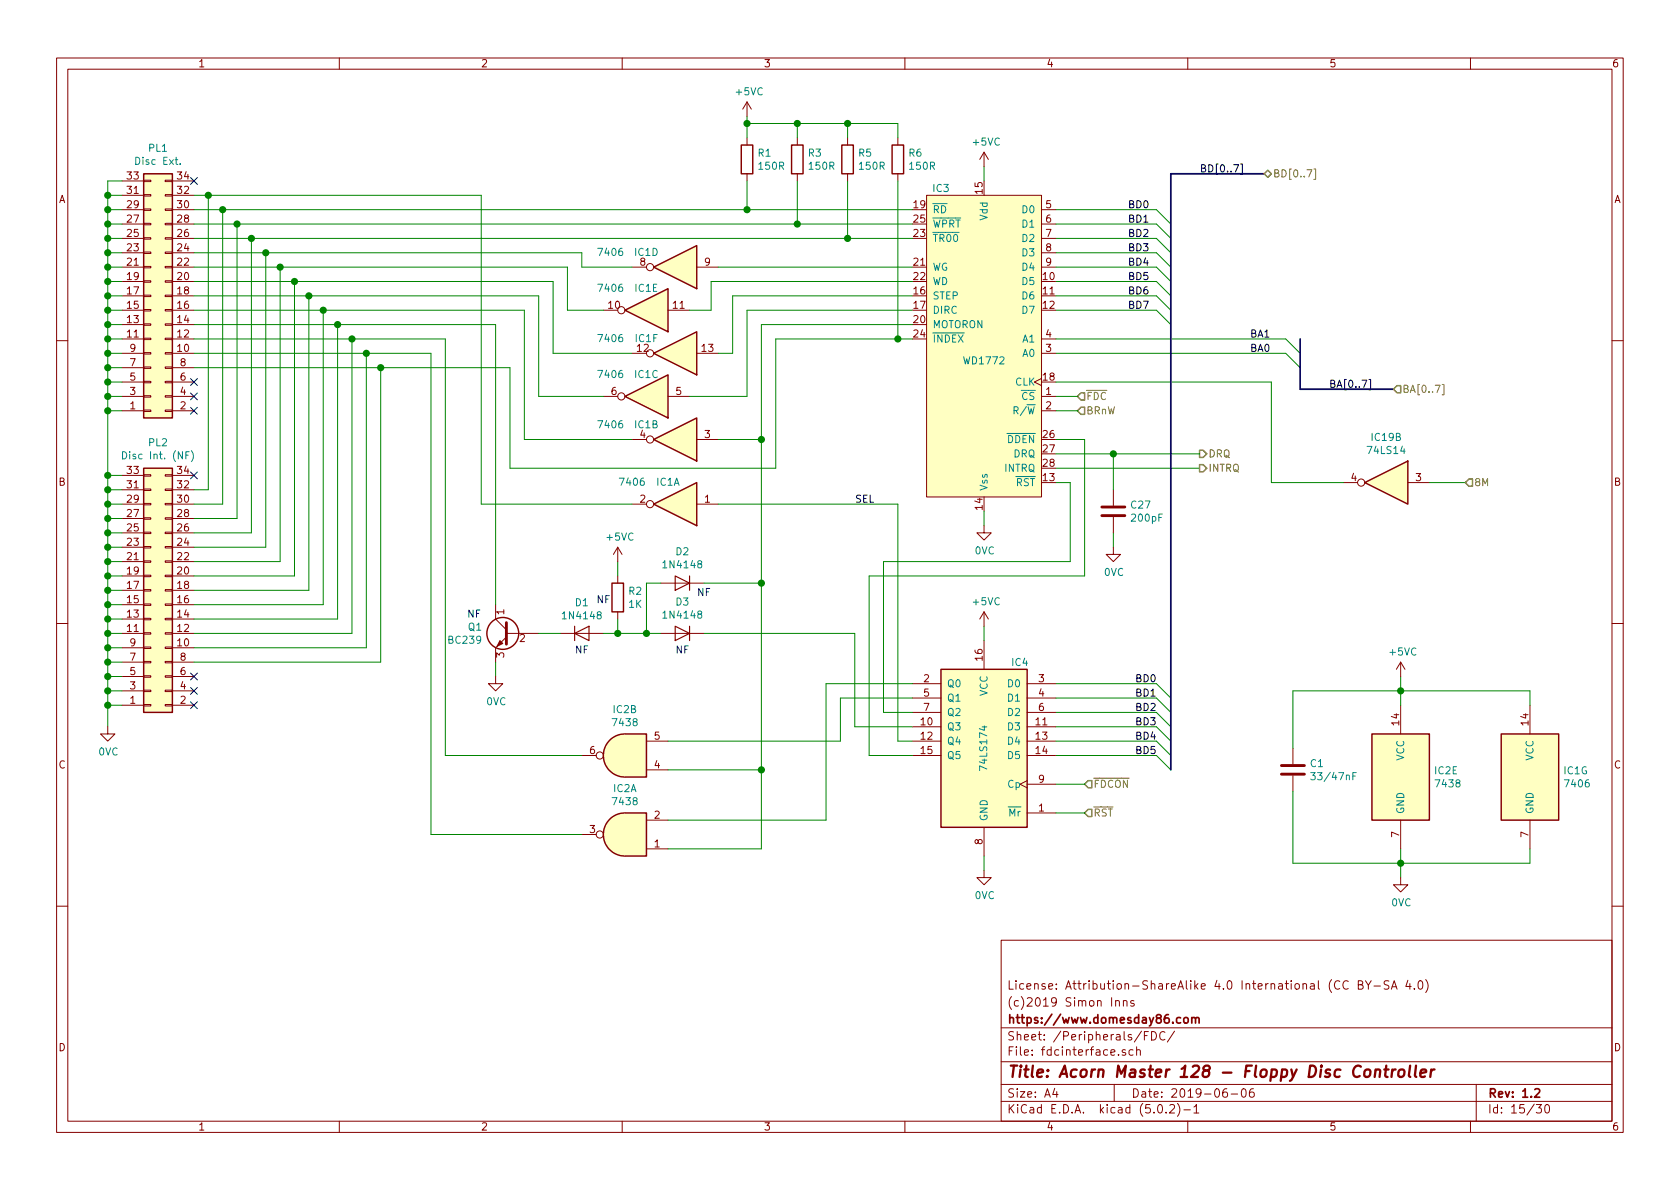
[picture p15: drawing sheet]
<svg xmlns="http://www.w3.org/2000/svg" width="297mm" height="210mm" viewBox="0 0 297 210" stroke-linecap="round" stroke-linejoin="round" font-family="sans-serif">
<defs><g id="words">
<text font-size="2.8" fill="#840000" x="178" y="190.5">Title: Acorn Master 128 - Floppy Disc Controller</text>
<g font-size="2.1" fill="#840000">
<text x="178" y="178">(c)2019 Simon Inns</text>
<text x="178" y="175">License: Attribution-ShareAlike 4.0 International (CC BY-SA 4.0)</text>
<text x="178" y="184">Sheet: /Peripherals/FDC/</text>
<text x="178" y="181">https://www.domesday86.com</text>
<text x="178" y="186.7">File: fdcinterface.sch</text>
<text x="178" y="196.9">KiCad E.D.A. kicad (5.0.2)-1</text>
<text x="178" y="194.1">Size: A4</text>
<text x="200" y="194.1">Date: 2019-06-06</text>
<text x="263" y="194.1">Rev: 1.2</text>
<text x="263" y="196.9">Id: 15/30</text>
</g>
<g font-size="1.8" fill="#840000">
<text x="35" y="11.9">1</text>
<text x="85" y="11.9">2</text>
<text x="135" y="11.9">3</text>
<text x="185" y="11.9">4</text>
<text x="235" y="11.9">5</text>
<text x="285" y="11.9">6</text>
<text x="10.4" y="35.9">A</text>
<text x="22.5" y="34.3">31</text>
<text x="22.5" y="31.7">33</text>
<text x="31.4" y="34.3">32</text>
<text x="31.4" y="31.7">34</text>
<text x="173.7" y="34.2" transform="rotate(-90 173.7 34.2)">15</text>
<text x="285.4" y="35.9">A</text>
<text x="22.5" y="41.9">25</text>
<text x="22.5" y="39.4">27</text>
<text x="22.5" y="36.8">29</text>
<text x="31.4" y="41.9">26</text>
<text x="31.4" y="39.4">28</text>
<text x="31.4" y="36.8">30</text>
<text x="161.6" y="36.8">19</text>
<text x="161.6" y="41.9">23</text>
<text x="161.6" y="39.4">25</text>
<text x="184.9" y="36.8">5</text>
<text x="184.9" y="39.4">6</text>
<text x="184.9" y="41.9">7</text>
<text x="22.5" y="47">21</text>
<text x="22.5" y="44.4">23</text>
<text x="31.4" y="47">22</text>
<text x="31.4" y="44.4">24</text>
<text x="113.2" y="47">8</text>
<text x="124.6" y="47">9</text>
<text x="161.6" y="47">21</text>
<text x="184.9" y="44.4">8</text>
<text x="184.9" y="47">9</text>
<text x="22.5" y="52.1">17</text>
<text x="22.5" y="49.5">19</text>
<text x="31.4" y="52.1">18</text>
<text x="31.4" y="49.5">20</text>
<text x="161.6" y="52.1">16</text>
<text x="161.6" y="49.5">22</text>
<text x="184.5" y="49.5">10</text>
<text x="184.5" y="52.1">11</text>
<text x="22.5" y="59.7">11</text>
<text x="22.5" y="57.1">13</text>
<text x="22.5" y="54.6">15</text>
<text x="31.4" y="59.7">12</text>
<text x="31.4" y="57.1">14</text>
<text x="31.4" y="54.6">16</text>
<text x="107.6" y="54.6">10</text>
<text x="119" y="54.6">11</text>
<text x="161.6" y="54.6">17</text>
<text x="161.6" y="57.1">20</text>
<text x="161.6" y="59.7">24</text>
<text x="184.5" y="54.6">12</text>
<text x="184.9" y="59.7">4</text>
<text x="23" y="64.8">7</text>
<text x="23" y="62.2">9</text>
<text x="31.4" y="62.2">10</text>
<text x="31.9" y="64.8">8</text>
<text x="124.1" y="62.2">13</text>
<text x="184.9" y="62.2">3</text>
<text x="23" y="69.8">3</text>
<text x="23" y="67.3">5</text>
<text x="31.9" y="69.8">4</text>
<text x="31.9" y="67.3">6</text>
<text x="108.1" y="69.8">6</text>
<text x="119.5" y="69.8">5</text>
<text x="184.5" y="67.3">18</text>
<text x="184.9" y="69.8">1</text>
<text x="23" y="72.4">1</text>
<text x="31.9" y="72.4">2</text>
<text x="113.2" y="77.5">4</text>
<text x="124.6" y="77.5">3</text>
<text x="184.5" y="77.5">26</text>
<text x="184.9" y="72.4">2</text>
<text x="22.5" y="83.8">33</text>
<text x="31.4" y="83.8">34</text>
<text x="184.5" y="80">27</text>
<text x="184.5" y="82.5">28</text>
<text x="10.4" y="85.9">B</text>
<text x="22.5" y="88.9">29</text>
<text x="22.5" y="86.4">31</text>
<text x="31.4" y="88.9">30</text>
<text x="31.4" y="86.4">32</text>
<text x="113.2" y="88.9">2</text>
<text x="124.6" y="88.9">1</text>
<text x="184.5" y="85.1">13</text>
<text x="238.9" y="85.1">4</text>
<text x="250.3" y="85.1">3</text>
<text x="285.4" y="85.9">B</text>
<text x="22.5" y="94">25</text>
<text x="22.5" y="91.4">27</text>
<text x="31.4" y="94">26</text>
<text x="31.4" y="91.4">28</text>
<text x="173.7" y="90.1" transform="rotate(-90 173.7 90.1)">14</text>
<text x="22.5" y="101.6">19</text>
<text x="22.5" y="99.1">21</text>
<text x="22.5" y="96.5">23</text>
<text x="31.4" y="101.6">20</text>
<text x="31.4" y="99.1">22</text>
<text x="31.4" y="96.5">24</text>
<text x="22.5" y="106.7">15</text>
<text x="22.5" y="104.1">17</text>
<text x="31.4" y="106.7">16</text>
<text x="31.4" y="104.1">18</text>
<text x="22.5" y="111.8">11</text>
<text x="22.5" y="109.2">13</text>
<text x="31.4" y="111.8">12</text>
<text x="31.4" y="109.2">14</text>
<text x="89.2" y="108.7" transform="rotate(-90 89.2 108.7)">1</text>
<text x="91.9" y="113.5">2</text>
<text x="23" y="119.4">5</text>
<text x="23" y="116.8">7</text>
<text x="23" y="114.3">9</text>
<text x="31.4" y="114.3">10</text>
<text x="31.9" y="119.4">6</text>
<text x="31.9" y="116.8">8</text>
<text x="89.2" y="116.3" transform="rotate(-90 89.2 116.3)">3</text>
<text x="173.7" y="116.8" transform="rotate(-90 173.7 116.8)">16</text>
<text x="23" y="124.5">1</text>
<text x="23" y="121.9">3</text>
<text x="31.9" y="124.5">2</text>
<text x="31.9" y="121.9">4</text>
<text x="163.3" y="120.6">2</text>
<text x="163.3" y="123.2">5</text>
<text x="163.3" y="125.7">7</text>
<text x="183.7" y="120.6">3</text>
<text x="183.7" y="123.2">4</text>
<text x="183.7" y="125.7">6</text>
<text x="115.7" y="130.8">5</text>
<text x="162.9" y="128.3">10</text>
<text x="162.9" y="130.8">12</text>
<text x="183.2" y="128.3">11</text>
<text x="183.2" y="130.8">13</text>
<text x="247.4" y="128.2" transform="rotate(-90 247.4 128.2)">14</text>
<text x="270.3" y="128.2" transform="rotate(-90 270.3 128.2)">14</text>
<text x="10.4" y="135.9">C</text>
<text x="104.3" y="133.3">6</text>
<text x="115.7" y="135.9">4</text>
<text x="162.9" y="133.3">15</text>
<text x="183.2" y="133.3">14</text>
<text x="285.4" y="135.9">C</text>
<text x="183.7" y="143.5">1</text>
<text x="183.7" y="138.4">9</text>
<text x="104.3" y="147.3">3</text>
<text x="115.7" y="149.9">1</text>
<text x="115.7" y="144.8">2</text>
<text x="173.7" y="149.3" transform="rotate(-90 173.7 149.3)">8</text>
<text x="247.4" y="148.1" transform="rotate(-90 247.4 148.1)">7</text>
<text x="270.3" y="148.1" transform="rotate(-90 270.3 148.1)">7</text>
<text x="10.4" y="185.9">D</text>
<text x="285.4" y="185.9">D</text>
<text x="35" y="199.9">1</text>
<text x="85" y="199.9">2</text>
<text x="135" y="199.9">3</text>
<text x="185" y="199.9">4</text>
<text x="235" y="199.9">5</text>
<text x="285" y="199.9">6</text>
</g>
<g font-size="1.8" fill="#008484">
<text x="130.2" y="16.9">+5VC</text>
<text x="24.2" y="29.2">Disc Ext.</text>
<text x="26.3" y="26.8">PL1</text>
<text x="134.1" y="27.7">R1</text>
<text x="143" y="27.7">R3</text>
<text x="151.8" y="27.7">R5</text>
<text x="160.7" y="27.7">R6</text>
<text x="172.1" y="25.7">+5VC</text>
<text x="134.3" y="30">150R</text>
<text x="143.2" y="30">150R</text>
<text x="152" y="30">150R</text>
<text x="160.9" y="30">150R</text>
<text x="165" y="34">IC3</text>
<text x="164.8" y="37.7">RD</text>
<text x="164.8" y="40.3">WPRT</text>
<text x="174.6" y="38.9" transform="rotate(-90 174.6 38.9)">Vdd</text>
<text x="180.9" y="37.7">D0</text>
<text x="180.9" y="40.3">D1</text>
<text x="106" y="45.3">7406</text>
<text x="112.3" y="45.3">IC1D</text>
<text x="164.8" y="47.9">WG</text>
<text x="164.8" y="42.8">TR00</text>
<text x="180.9" y="42.8">D2</text>
<text x="180.9" y="45.3">D3</text>
<text x="180.9" y="47.9">D4</text>
<text x="106" y="51.6">7406</text>
<text x="112.3" y="51.6">IC1E</text>
<text x="164.8" y="53">STEP</text>
<text x="164.8" y="50.4">WD</text>
<text x="180.9" y="50.4">D5</text>
<text x="180.9" y="53">D6</text>
<text x="164.8" y="55.5">DIRC</text>
<text x="164.8" y="58">MOTORON</text>
<text x="180.9" y="55.5">D7</text>
<text x="106" y="60.5">7406</text>
<text x="112.4" y="60.5">IC1F</text>
<text x="112.7" y="62.2">12</text>
<text x="164.8" y="60.6">INDEX</text>
<text x="170.6" y="64.4">WD1772</text>
<text x="180.9" y="63.1">A0</text>
<text x="180.9" y="60.6">A1</text>
<text x="106" y="66.8">7406</text>
<text x="112.3" y="66.8">IC1C</text>
<text x="179.5" y="68.2">CLK</text>
<text x="180.7" y="70.7">CS</text>
<text x="106" y="75.7">7406</text>
<text x="112.3" y="75.7">IC1B</text>
<text x="179.7" y="73.3">R/W</text>
<text x="242.6" y="78">IC19B</text>
<text x="22.5" y="81.2">Disc Int. (NF)</text>
<text x="26.3" y="78.9">PL2</text>
<text x="177.6" y="83.4">INTRQ</text>
<text x="178.1" y="78.4">DDEN</text>
<text x="179.2" y="80.9">DRQ</text>
<text x="242" y="80.3">74LS14</text>
<text x="109.8" y="85.9">7406</text>
<text x="116.1" y="85.9">IC1A</text>
<text x="174.6" y="86.9" transform="rotate(-90 174.6 86.9)">Vss</text>
<text x="179.6" y="86">RST</text>
<text x="200.1" y="89.9">C27</text>
<text x="107.4" y="95.6">+5VC</text>
<text x="200.2" y="92.2">200pF</text>
<text x="117.6" y="100.5">1N4148</text>
<text x="119.5" y="98.2">D2</text>
<text x="172.4" y="98">0VC</text>
<text x="195.3" y="101.8">0VC</text>
<text x="101.8" y="107.2">D1</text>
<text x="111.2" y="105.2">R2</text>
<text x="111.2" y="107.5">1K</text>
<text x="119.5" y="107.1">D3</text>
<text x="172.1" y="107">+5VC</text>
<text x="79.4" y="113.8">BC239</text>
<text x="82.8" y="111.5">Q1</text>
<text x="99.8" y="109.5">1N4148</text>
<text x="117.6" y="109.4">1N4148</text>
<text x="178.9" y="117.8">IC4</text>
<text x="245.8" y="115.9">+5VC</text>
<text x="86.1" y="124.7">0VC</text>
<text x="167.4" y="121.5">Q0</text>
<text x="167.4" y="124.1">Q1</text>
<text x="174.6" y="123.1" transform="rotate(-90 174.6 123.1)">VCC</text>
<text x="178.3" y="121.5">D0</text>
<text x="178.3" y="124.1">D1</text>
<text x="108.5" y="126.1">IC2B</text>
<text x="108.5" y="128.4">7438</text>
<text x="167.4" y="129.2">Q3</text>
<text x="167.4" y="131.7">Q4</text>
<text x="167.4" y="126.6">Q2</text>
<text x="178.3" y="129.2">D3</text>
<text x="178.3" y="131.7">D4</text>
<text x="178.3" y="126.6">D2</text>
<text x="17.5" y="133.6">0VC</text>
<text x="167.4" y="134.2">Q5</text>
<text x="174.5" y="135.9" transform="rotate(-90 174.5 135.9)">74LS174</text>
<text x="178.3" y="134.2">D5</text>
<text x="231.7" y="135.7">C1</text>
<text x="232.5" y="138">33/47nF</text>
<text x="248.3" y="134.5" transform="rotate(-90 248.3 134.5)">VCC</text>
<text x="253.7" y="136.9">IC2E</text>
<text x="271.1" y="134.5" transform="rotate(-90 271.1 134.5)">VCC</text>
<text x="276.5" y="136.9">IC1G</text>
<text x="108.5" y="140.1">IC2A</text>
<text x="108.5" y="142.4">7438</text>
<text x="178.2" y="139.3">Cp</text>
<text x="254" y="139.2">7438</text>
<text x="276.9" y="139.2">7406</text>
<text x="174.6" y="145.3" transform="rotate(-90 174.6 145.3)">GND</text>
<text x="178.4" y="144.4">Mr</text>
<text x="248.3" y="144" transform="rotate(-90 248.3 144)">GND</text>
<text x="271.1" y="144" transform="rotate(-90 271.1 144)">GND</text>
<text x="172.4" y="159">0VC</text>
<text x="246.1" y="160.3">0VC</text>
</g>
<g font-size="1.8">
<text x="212.1" y="30.5">BD[0..7]</text>
<text x="199.4" y="36.8">BD0</text>
<text x="199.4" y="39.4">BD1</text>
<text x="199.4" y="41.9">BD2</text>
<text x="199.4" y="44.4">BD3</text>
<text x="199.4" y="47">BD4</text>
<text x="199.4" y="49.5">BD5</text>
<text x="199.4" y="52.1">BD6</text>
<text x="199.4" y="54.6">BD7</text>
<text x="221" y="59.7">BA1</text>
<text x="221" y="62.2">BA0</text>
<text x="234.9" y="68.6">BA[0..7]</text>
<text x="151.1" y="88.9">SEL</text>
<text x="200.7" y="125.7">BD2</text>
<text x="200.7" y="123.2">BD1</text>
<text x="200.7" y="120.6">BD0</text>
<text x="200.7" y="130.8">BD4</text>
<text x="200.7" y="128.3">BD3</text>
<text x="200.7" y="133.3">BD5</text>
</g>
<g font-size="1.8" fill="#848400">
<text x="225" y="31.4">BD[0..7]</text>
<text x="192" y="70.7">FDC</text>
<text x="247.9" y="69.5">BA[0..7]</text>
<text x="192" y="73.3">BRnW</text>
<text x="213.6" y="80.9">DRQ</text>
<text x="213.6" y="83.4">INTRQ</text>
<text x="260.6" y="86">8M</text>
<text x="193.3" y="139.3">FDCON</text>
<text x="193.3" y="144.4">RST</text>
</g>
<g font-size="1.8" fill="#0000c2">
<text x="105.4" y="106.7">NF</text>
<text x="123.2" y="105.4">NF</text>
<text x="82.5" y="109.2">NF</text>
<text x="101.6" y="115.6">NF</text>
<text x="119.4" y="115.6">NF</text>
</g>
</g></defs>
<g fill="none" stroke="#840000" stroke-width=".18">
<path d="M10 10.3h277v189.9h-277zM12 12.2h273v186.1h-273zM60 10.3v1.9M110 10.3v1.9M132.1 18v2.6M132.1 18l-.8 1.3M132.1 18l.7 1.3M160 10.3v1.9M210 10.3v1.9M260 10.3v1.9M21.6 37.1h3.8M21.6 39.6h3.8"/>
<path d="M21.6 34.5h3.8M21.6 32h3.8M25.4 31.9h1.3v.2h-1.3zM25.4 34.4h1.3v.3h-1.3zM25.4 37h1.3v.2h-1.3zM25.4 39.5h1.3v.2h-1.3zM29.2 31.9h1.3v.2h-1.3zM29.2 34.4h1.3v.3h-1.3zM29.2 37h1.3v.2h-1.3zM29.2 39.5h1.3v.2h-1.3zM30.5 37.1h3.8M30.5 39.6h3.8"/>
<path d="M30.5 34.5h3.8M30.5 32h3.8M132.1 24.4v1.2M132.1 30.7v1.3M141 24.4v1.2M141 30.7v1.3M149.9 24.4v1.2M149.9 30.7v1.3M158.7 24.4v1.2M158.7 30.7v1.3M163.8 34.5h20.3v53.4h-20.3zM174 26.9v2.6"/>
<path d="M174 26.9l-.8 1.3M174 26.9l.8 1.3M184.1 37.1h2.6M184.1 39.6h2.6M21.6 59.9h3.8M21.6 42.2h3.8M21.6 44.7h3.8M21.6 47.2h3.8M21.6 54.9h3.8M21.6 57.4h3.8M21.6 52.3h3.8M21.6 49.8h3.8"/>
<path d="M25.4 42h1.3v.3h-1.3zM25.4 44.6h1.3v.2h-1.3zM25.4 47.1h1.3v.3h-1.3zM25.4 49.7h1.3v.2h-1.3zM25.4 52.2h1.3v.2h-1.3zM25.4 54.7h1.3v.3h-1.3zM25.4 57.3h1.3v.2h-1.3zM25.4 59.8h1.3v.3h-1.3zM29.2 42h1.3v.3h-1.3zM29.2 44.6h1.3v.2h-1.3zM29.2 47.1h1.3v.3h-1.3zM29.2 49.7h1.3v.2h-1.3z"/>
<path d="M29.2 52.2h1.3v.2h-1.3zM29.2 54.7h1.3v.3h-1.3zM29.2 57.3h1.3v.2h-1.3zM29.2 59.8h1.3v.3h-1.3zM30.5 59.9h3.8M30.5 42.2h3.8M30.5 44.7h3.8M30.5 47.2h3.8M30.5 54.9h3.8M30.5 57.4h3.8M30.5 52.3h3.8M30.5 49.8h3.8"/>
<path d="M106.7 54.9h2.5M111.8 47.2h2.5M118.1 54.9h3.8M123.2 47.2h3.8M184.1 59.9h2.6M184.1 42.2h2.6M184.1 44.7h2.6M184.1 47.2h2.6M10 60.2h2M21.6 70.1h3.8M21.6 72.6h3.8M21.6 62.5h3.8"/>
<path d="M21.6 67.6h3.8M21.6 65h3.8M25.4 62.4h1.3v.2h-1.3zM25.4 64.9h1.3v.2h-1.3zM25.4 67.4h1.3v.3h-1.3zM25.4 70h1.3v.2h-1.3zM25.4 72.5h1.3v.3h-1.3zM29.2 62.4h1.3v.2h-1.3zM29.2 64.9h1.3v.2h-1.3zM29.2 67.4h1.3v.3h-1.3zM29.2 70h1.3v.2h-1.3zM29.2 72.5h1.3v.3h-1.3z"/>
<path d="M30.5 70.1h3.8M30.5 72.6h3.8M30.5 62.5h3.8M30.5 67.6h3.8M30.5 65h3.8M106.7 70.1h2.5M111.8 62.5h2.5M111.8 77.7h2.5M118.1 70.1h3.8M123.2 62.5h3.8M123.2 77.7h3.8M184.1 66.9l-1.2 .7 1.2 .6"/>
<path d="M184.1 70.1h2.6M184.1 72.6h2.6M184.1 62.5h2.6M285 60.2h2M21.6 89.1h3.8M21.6 99.3h3.8M21.6 96.8h3.8M21.6 94.2h3.8M21.6 91.7h3.8M21.6 86.6h3.8M21.6 84.1h3.8M25.4 83.9h1.3v.3h-1.3z"/>
<path d="M25.4 86.5h1.3v.2h-1.3zM25.4 89h1.3v.3h-1.3zM25.4 91.6h1.3v.2h-1.3zM25.4 94.1h1.3v.3h-1.3zM25.4 96.6h1.3v.3h-1.3zM25.4 99.2h1.3v.2h-1.3zM29.2 83.9h1.3v.3h-1.3zM29.2 86.5h1.3v.2h-1.3zM29.2 89h1.3v.3h-1.3zM29.2 91.6h1.3v.2h-1.3zM29.2 94.1h1.3v.3h-1.3zM29.2 96.6h1.3v.3h-1.3z"/>
<path d="M29.2 99.2h1.3v.2h-1.3zM30.5 89.1h3.8M30.5 99.3h3.8M30.5 96.8h3.8M30.5 94.2h3.8M30.5 91.7h3.8M30.5 86.6h3.8M30.5 84.1h3.8M109.2 96.8v2.5M109.2 96.8l-.7 1.2M109.2 96.8l.8 1.2M111.8 89.1h2.5"/>
<path d="M123.2 89.1h3.8M174 93v1.2h1.3l-1.3 1.3-1.3-1.3h1.3M196.8 96.8v1.2h1.3l-1.3 1.3-1.2-1.3h1.2M196.8 86.6v2.8M196.8 91.4v2.8M237.5 85.3h2.5M248.9 85.3h3.8M10 110.3h2M21.6 114.5h3.8M21.6 112h3.8M21.6 109.5h3.8M21.6 106.9h3.8"/>
<path d="M21.6 104.4h3.8M21.6 101.8h3.8M21.6 119.6h3.8M21.6 117.1h3.8M25.4 101.7h1.3v.3h-1.3zM25.4 104.3h1.3v.2h-1.3zM25.4 106.8h1.3v.3h-1.3zM25.4 109.3h1.3v.3h-1.3zM25.4 111.9h1.3v.2h-1.3zM25.4 114.4h1.3v.3h-1.3zM25.4 117h1.3v.2h-1.3zM25.4 119.5h1.3v.3h-1.3z"/>
<path d="M29.2 101.7h1.3v.3h-1.3zM29.2 104.3h1.3v.2h-1.3zM29.2 106.8h1.3v.3h-1.3zM29.2 109.3h1.3v.3h-1.3zM29.2 111.9h1.3v.2h-1.3zM29.2 114.4h1.3v.3h-1.3zM29.2 117h1.3v.2h-1.3zM29.2 119.5h1.3v.3h-1.3zM30.5 114.5h3.8M30.5 112h3.8M30.5 109.5h3.8M30.5 106.9h3.8"/>
<path d="M30.5 104.4h3.8M30.5 101.8h3.8M30.5 119.6h3.8M30.5 117.1h3.8M87.6 119.6v1.3h1.3l-1.3 1.3-1.2-1.3h1.2M87.6 106.9v2.6l1.9 1.9M89.5 112.6l-1.9 1.9v2.6M89.5 112h5.7M99.1 112h7.6M109.2 101.8v1.3M109.2 108.2v1.3M116.8 112h7.7"/>
<path d="M116.8 103.1h7.7M174 108.2v2.5M174 113.3v5.1M174 108.2l-.8 1.3M174 108.2l.8 1.3M247.6 117.1v2.5M247.6 117.1l-.7 1.3M247.6 117.1l.8 1.3M285 110.3h2M19 128.5v1.3h1.3l-1.3 1.3-1.2-1.3h1.2M21.6 124.7h3.8M21.6 122.2h3.8"/>
<path d="M25.4 122h1.3v.3h-1.3zM25.4 124.6h1.3v.2h-1.3zM29.2 122h1.3v.3h-1.3zM29.2 124.6h1.3v.2h-1.3zM30.5 124.7h3.8M30.5 122.2h3.8M102.9 133.6h2.5M114.3 131.1h3.8M114.3 136.1h3.8M161.3 128.5h5.1M161.3 131.1h5.1M161.3 133.6h5.1"/>
<path d="M161.3 120.9h5.1M161.3 123.4h5.1M161.3 126h5.1M181.6 138l-1.3 .7 1.3 .6M181.6 128.5h5.1M181.6 131.1h5.1M181.6 133.6h5.1M181.6 120.9h5.1M181.6 123.4h5.1M181.6 126h5.1M181.6 138.7h5.1M228.6 132.3v2.8"/>
<path d="M228.6 137.2v2.7M247.6 124.7v5.1M270.5 124.7v5.1M102.9 147.6h2.5M114.3 150.1h3.8M114.3 145h3.8M174 153.9v1.3h1.3l-1.3 1.3-1.3-1.3h1.3M174 146.3v5.1M181.6 143.8h5.1M247.6 155.2v1.3h1.3l-1.3 1.2-1.2-1.2h1.2M247.6 145v5.1M270.5 145v5.1"/>
<path d="M10 160.2h2M177 166.3h108v32h-108zM197.3 177.1v-.1a.37 .37 0 0 1 .6 .1v.8M197.3 176.9v1M198.6 177.1l.2-.2 .4 .1 .1 .9M198.6 176.9v1M200.5 177a.37 .37 0 0 0-.6 .1l.1 .3 .5 .1 .1 .1-.3 .3-.4-.1M238.4 173.6a.7 .7 0 0 0-.9 .2 .7 .7 0 0 0 .1 .9 .55 .55 0 0 0 .8 .1M240.2 174.1l.7-.1v-.3l-.1-.2-.6-.1v1.5h.5l.3-.3a.41 .41 0 0 0-.4-.5M241.4 173.4l.5 .8 .5-.8M241.9 174.2v.7M242.9 174.4h1.2"/>
<path d="M245.6 173.5l-.6-.1-.3 .3 .1 .3 .7 .4v.4l-.2 .1-.6-.1M246 174.9l.5-1.5 .5 1.5M246.2 174.5h.7M248.9 173.3l-.3 1.1h.9M249.3 173.9v1M250.1 174.8v.1M250.9 173.6l.3-.2a.94 .94 0 0 1 0 1.5l-.4-.3-.1-.6zM252.1 173.2a1.71 1.71 0 0 1 0 2.3M285 160.2h2M60 198.3v1.9M110 198.3v1.9M160 198.3v1.9"/>
<path d="M177 194.8h108M177 191.8h108M177 187.8h108M177 181.8h108M186.5 192.5l-.4 1h1M186.8 193v1M197 191.8v3M197.8 186.5v.1M199 185.7a.37 .37 0 0 0-.6 .1l.1 .2 .5 .2 .1 .1-.3 .3-.4-.1M200.3 185.7l-.4-.1-.3 .3 .1 .6 .2 .1 .4-.1M201 185.7a.37 .37 0 0 1 .6 .1v.8M201 185.1v1.5"/>
<path d="M202.3 183.1h.5M203 182.4h-.7v1.5M203.6 182.4a.76 .76 0 0 1 .9 .8 .76 .76 0 0 1-.9 .7zM204.8 195.5l.4-.2a.94 .94 0 0 1 0 1.5 .79 .79 0 0 1-.4-1.3zM206 182.6a.59 .59 0 0 0-.8 0 .59 .59 0 0 0-.1 .7 .56 .56 0 0 0 .2 .5 .56 .56 0 0 0 .7 0M206.2 196.7v.1M206.8 195.5l.2-.2h.4l.2 .2 .1 .3-.1 .2-.8 .8h.9M207.7 182.3l-1.3 2M208.2 195.1a1.71 1.71 0 0 1 0 2.3M209.3 196.3h1.2M210 198.3v1.9M211.1 195.8l.4-.5v1.5"/>
<path d="M211.1 196.8h.9M216.9 192.5a.62 .62 0 0 0-.7 .7l.1 .7 .2 .1 .5-.1v-.5l-.1-.2-.4-.1-.3 .3M217.7 193.5h1.1M219.6 192.7l.4-.2a.94 .94 0 0 1 0 1.5 .82 .82 0 0 1-.4-1.3zM221.6 192.5a.59 .59 0 0 0-.7 .7l.1 .7 .2 .1 .5-.1 .1-.5-.2-.2-.4-.1-.3 .3M260 198.3v1.9M261 191.8v6.5M271.6 195.3h.9l-.4 .6 .4 .1v.7l-.2 .1-.7-.1M273.3 195.4l.3-.1a.94 .94 0 0 1 0 1.5h-.1a1 1 0 0 1-.2-1.4z"/>
<circle cx="109.9" cy="54.9" r=".63"/>
<circle cx="114.9" cy="47.2" r=".63"/>
<circle cx="109.9" cy="70.1" r=".63"/>
<circle cx="114.9" cy="62.5" r=".63"/>
<circle cx="114.9" cy="77.7" r=".63"/>
<circle cx="114.9" cy="89.1" r=".63"/>
<circle cx="240.7" cy="85.3" r=".63"/>
<circle cx="106" cy="133.6" r=".63"/>
<circle cx="106" cy="147.6" r=".63"/>
</g>
<path d="M210.7 179.9v1M208.7 180l-.4-.1-.3 .3 .1 .6 .2 .1 .4-.1M209.4 180.1l.2-.2 .4 .2 .1 .5-.1 .2-.4 .1-.2-.1zM210.7 180.1l.1-.1a.37 .37 0 0 1 .6 .1v.8M211.4 180.1l.2-.2 .3 .1 .1 .9M271.4 192.7l.2-.2h.4l.2 .5-.9 1h.9" fill="none" stroke="#840000" stroke-width=".3"/>
<path d="M243.2 189.3a.5 .5 0 0 1 .8 .1l-.1 1M243.2 189.1l-.1 1.3M244.8 189.1h.7M245.1 188.4l-.2 1.8 .1 .1 .3 .1M246.2 189.1l-.2 1.3M246.8 189.1a.55 .55 0 0 0-.7 .4M247.5 189.2a.53 .53 0 0 1 .8 .3v.6a.54 .54 0 0 1-.6 .4 .54 .54 0 0 1-.5-.4l.1-.6zM249.3 188.4l-.2 1.8 .3 .2M250.4 188.4l-.2 1.8 .2 .2M251.2 189.8l.9-.2v-.4h-.8l-.2 1 .3 .2 .5-.1M253.1 189.1l-.2 1.3M253.6 189.1a.55 .55 0 0 0-.6 .4" fill="none" stroke="#840000" stroke-width=".41"/>
<g fill="#ffffc2" stroke="#ffffc2" stroke-width=".18">
<path d="M163.8 34.5h20.3v53.4h-20.3z"/>
<path d="M166.4 118.4h15.2v27.9h-15.2z"/>
<path d="M115.6 89.1l7.6-3.8v7.7z"/>
<path d="M115.6 77.7l7.6-3.8v7.6z"/>
<path d="M110.5 70.1l7.6-3.8v7.6z"/>
<path d="M115.6 47.2l7.6-3.8v7.6z"/>
<path d="M110.5 54.9l7.6-3.9v7.7z"/>
<path d="M115.6 62.5l7.6-3.8v7.6z"/>
<path d="M265.4 129.8h10.2v15.2h-10.2z"/>
<path d="M107.8 130.9a3.7 3.7 0 0 1 2.7-1.1v7.6a3.8 3.8 0 0 1-3.5-2.3 3.8 3.8 0 0 1 .8-4.2z"/>
<path d="M110.5 129.8h3.8v7.6h-3.8z"/>
<path d="M107.8 144.9a3.7 3.7 0 0 1 2.7-1.1v7.6a3.8 3.8 0 0 1-3.5-2.4 3.8 3.8 0 0 1 .8-4.1z"/>
<path d="M110.5 143.8h3.8v7.6h-3.8z"/>
<path d="M242.6 129.8h10.1v15.2h-10.1z"/>
<path d="M25.4 30.7h5.1v43.2h-5.1z"/>
<path d="M25.4 82.8h5.1v43.2h-5.1z"/>
<path d="M241.3 85.3l7.6-3.8v7.6z"/>
</g>
<g fill="none" stroke="#840000" stroke-width=".25">
<path d="M25.4 30.7h5.1v43.2h-5.1zM131.1 25.6h2v5.1h-2zM140 25.6h2v5.1h-2zM148.8 25.6h2.1v5.1h-2.1zM157.7 25.6h2.1v5.1h-2.1zM110.5 54.9l7.6-3.9v7.7zM115.6 47.2l7.6-3.8v7.6zM110.5 70.1l7.6-3.8v7.6zM115.6 77.7l7.6-3.8v7.6zM115.6 62.5l7.6-3.8v7.6zM25.4 82.8h5.1v43.2h-5.1zM115.6 89.1l7.6-3.8v7.7z"/>
<path d="M241.3 85.3l7.6-3.8v7.6zM108.2 103.1h2v5.1h-2zM166.4 118.4h15.2v27.9h-15.2zM107.8 130.9a3.7 3.7 0 0 1 2.7-1.1h3.8v7.6h-3.8a3.8 3.8 0 0 1-3.5-2.3 3.8 3.8 0 0 1 .8-4.2zM242.6 129.8h10.1v15.2h-10.1zM265.4 129.8h10.2v15.2h-10.2zM107.8 144.9a3.7 3.7 0 0 1 2.7-1.1h3.8v7.6h-3.8a3.8 3.8 0 0 1-3.5-2.4 3.8 3.8 0 0 1 .8-4.1z"/>
<circle cx="88.9" cy="112" r="2.82"/>
</g>
<g fill="none" stroke="#008400" stroke-width=".18">
<path d="M19 37.1h2.6M19 39.6h2.6M19 34.5h2.6M21.6 32h-2.6v96.5M34.3 37.1h127M34.3 39.6h127M34.3 34.5h50.8v54.6h26.7M36.8 34.5v52.1h-2.5M39.4 37.1v52h-5.1M41.9 39.6v52.1h-7.6M132.1 20.6v3.8M132.1 32v5.1"/>
<path d="M132.1 21.8h26.6v2.6M141 21.8v2.6M141 32v7.6M149.9 21.8v2.6M149.9 32v10.2M158.7 32v27.9M174 29.5v2.5M186.7 37.1h17.8l2.5 2.5M186.7 39.6h17.8l2.5 2.6M19 42.2h2.6M19 59.9h2.6M19 47.2h2.6"/>
<path d="M19 49.8h2.6M19 54.9h2.6M19 52.3h2.6M19 57.4h2.6M19 44.7h2.6M34.3 42.2h127M34.3 59.9h44.4v73.7h24.2M34.3 47.2h66v7.7h6.4M34.3 44.7h68.6v2.5h8.9M34.3 49.8h63.5v12.7h14M34.3 54.9h58.4v22.8h19.1M34.3 52.3h60.9v17.8h11.5"/>
<path d="M34.3 57.4h53.3v49.5M44.4 42.2v52h-10.1M47 44.7v52.1h-12.7M49.5 47.2v52.1h-15.2M52.1 49.8v52h-17.8M54.6 52.3v52.1h-20.3M57.1 54.9v52h-22.8M59.7 57.4v52.1h-25.4M62.2 59.9v52.1h-27.9M127 47.2h34.3M161.3 54.9h-29.2v15.2h-10.2M161.3 59.9h-24.1v22.9h-47v-17.8h-55.9"/>
<path d="M161.3 49.8h-35.6v5.1h-3.8M161.3 52.3h-31.8v10.2h-2.5M161.3 57.4h-26.7v92.7h-16.5M186.7 42.2h17.8l2.5 2.5M186.7 59.9h40.6l2.6 2.6M186.7 47.2h17.8l2.5 2.6M186.7 49.8h17.8l2.5 2.5M186.7 54.9h17.8l2.5 2.5M186.7 52.3h17.8l2.5 2.6M186.7 44.7h17.8l2.5 2.5M19 62.5h2.6M19 70.1h2.6"/>
<path d="M19 65h2.6M19 67.6h2.6M19 72.6h2.6M34.3 62.5h41.9v85.1h26.7M64.8 62.5v52h-30.5M67.3 65v52.1h-33M127 77.7h7.6M186.7 62.5h40.6l2.6 2.5M186.7 70.1h3.8M186.7 77.7h5.1v24.1h-38.1v31.8h7.6M186.7 67.6h38.1v17.7h12.7M186.7 72.6h3.8"/>
<path d="M19 84.1h2.6M19 86.6h2.6M19 89.1h2.6M19 91.7h2.6M19 94.2h2.6M19 96.8h2.6M19 99.3h2.6M109.2 99.3v2.5M127 89.1h31.7v42h2.6M174 90.4v2.6M186.7 85.3h2.5v14h-33v26.7h5.1M186.7 82.8h25.4"/>
<path d="M186.7 80.3h25.4M196.8 80.3v6.3M196.8 94.2v2.6M252.7 85.3h6.4M19 101.8h2.6M19 104.4h2.6M19 106.9h2.6M19 109.5h2.6M19 112h2.6M19 114.5h2.6M19 117.1h2.6M19 119.6h2.6"/>
<path d="M87.6 117.1v2.5M95.2 112h3.9M106.7 112h10.1M109.2 109.5v2.5M116.8 103.1h-2.5v8.9M124.5 112h26.6v16.5h10.2M124.5 103.1h10.1M174 110.7v2.6M247.6 119.6v5.1M19 122.2h2.6M19 124.7h2.6M118.1 136.1h16.5"/>
<path d="M161.3 123.4h-12.7v7.7h-30.5M161.3 120.9h-15.3v24.1h-27.9M186.7 131.1h17.8l2.5 2.5M186.7 126h17.8l2.5 2.5M186.7 133.6h17.8l2.5 2.5M186.7 138.7h5.1M186.7 128.5h17.8l2.5 2.6M186.7 123.4h17.8l2.5 2.6M186.7 120.9h17.8l2.5 2.5M228.6 139.9v12.7h41.9v-2.5M270.5 124.7v-2.5h-41.9v10.1M174 151.4v2.5"/>
<path d="M186.7 143.8h5.1M247.6 150.1v5.1"/>
</g>
<g fill="#008400" stroke="#008400" stroke-width=".25">
<circle cx="132.1" cy="21.8" r=".51"/>
<circle cx="141" cy="21.8" r=".51"/>
<circle cx="149.9" cy="21.8" r=".51"/>
<circle cx="19" cy="34.5" r=".51"/>
<circle cx="19" cy="37.1" r=".51"/>
<circle cx="19" cy="39.6" r=".51"/>
<circle cx="19" cy="42.2" r=".51"/>
<circle cx="19" cy="44.7" r=".51"/>
<circle cx="19" cy="47.2" r=".51"/>
<circle cx="19" cy="49.8" r=".51"/>
<circle cx="19" cy="52.3" r=".51"/>
<circle cx="19" cy="54.9" r=".51"/>
<circle cx="19" cy="57.4" r=".51"/>
<circle cx="19" cy="59.9" r=".51"/>
<circle cx="19" cy="62.5" r=".51"/>
<circle cx="19" cy="65" r=".51"/>
<circle cx="19" cy="67.6" r=".51"/>
<circle cx="19" cy="70.1" r=".51"/>
<circle cx="19" cy="72.6" r=".51"/>
<circle cx="19" cy="84.1" r=".51"/>
<circle cx="19" cy="86.6" r=".51"/>
<circle cx="19" cy="89.1" r=".51"/>
<circle cx="19" cy="91.7" r=".51"/>
<circle cx="19" cy="94.2" r=".51"/>
<circle cx="19" cy="96.8" r=".51"/>
<circle cx="19" cy="99.3" r=".51"/>
<circle cx="19" cy="101.8" r=".51"/>
<circle cx="19" cy="104.4" r=".51"/>
<circle cx="19" cy="106.9" r=".51"/>
<circle cx="19" cy="109.5" r=".51"/>
<circle cx="19" cy="112" r=".51"/>
<circle cx="19" cy="114.5" r=".51"/>
<circle cx="19" cy="117.1" r=".51"/>
<circle cx="19" cy="119.6" r=".51"/>
<circle cx="19" cy="122.2" r=".51"/>
<circle cx="19" cy="124.7" r=".51"/>
<circle cx="132.1" cy="37.1" r=".51"/>
<circle cx="141" cy="39.6" r=".51"/>
<circle cx="149.9" cy="42.2" r=".51"/>
<circle cx="39.4" cy="37.1" r=".51"/>
<circle cx="41.9" cy="39.6" r=".51"/>
<circle cx="44.5" cy="42.2" r=".51"/>
<circle cx="47" cy="44.7" r=".51"/>
<circle cx="49.5" cy="47.2" r=".51"/>
<circle cx="52.1" cy="49.8" r=".51"/>
<circle cx="54.6" cy="52.3" r=".51"/>
<circle cx="57.2" cy="54.9" r=".51"/>
<circle cx="158.8" cy="59.9" r=".51"/>
<circle cx="36.8" cy="34.5" r=".51"/>
<circle cx="134.6" cy="77.7" r=".51"/>
<circle cx="109.2" cy="112" r=".51"/>
<circle cx="114.3" cy="112" r=".51"/>
<circle cx="59.7" cy="57.4" r=".51"/>
<circle cx="134.6" cy="103.1" r=".51"/>
<circle cx="134.6" cy="136.1" r=".51"/>
<circle cx="62.2" cy="59.9" r=".51"/>
<circle cx="64.8" cy="62.5" r=".51"/>
<circle cx="67.3" cy="65" r=".51"/>
<circle cx="247.7" cy="122.2" r=".51"/>
<circle cx="247.7" cy="152.6" r=".51"/>
<circle cx="196.9" cy="80.3" r=".51"/>
</g>
<path d="M31.9 29v.1M21.7 79.9a.64 .64 0 0 1 .7 .6 .64 .64 0 0 1-.7 .6zM33.5 79.9h-.6v1.2M33.8 79.7a1.47 1.47 0 0 1 0 1.9M231.7 136.6h.8l-.4 .5 .4 .1v.6l-.2 .1-.6-.1M239.2 137.2h.4M239.8 136.6h-.6v1.3" fill="none" stroke="#008484" stroke-width=".18"/>
<g fill="none" stroke="#000084" stroke-width=".18">
<path d="M33.7 31.4l1.2 1.2M34.9 31.4l-1.2 1.2M33.7 72l1.2 1.2M33.7 69.5l1.2 1.2M33.7 66.9l1.2 1.3M34.9 72l-1.2 1.2M34.9 69.5l-1.2 1.2M34.9 66.9l-1.2 1.3M33.7 83.5l1.2 1.2M34.9 83.5l-1.2 1.2M33.7 119l1.2 1.2M34.9 119l-1.2 1.2"/>
<path d="M33.7 124.1l1.2 1.2M33.7 121.6l1.2 1.2M34.9 124.1l-1.2 1.2M34.9 121.6l-1.2 1.2"/>
</g>
<path d="M223.5 30.7l.7-.6 .6 .6-.6 .7zM191.1 69.5h.7v1.2h-.7l-.6-.6zM191.1 72h.7v1.3h-.7l-.6-.7zM212.1 79.6h.6l.7 .7-.7 .6h-.6zM247 68.2h.6v1.3h-.6l-.6-.7zM212.1 82.2h.6l.7 .6-.7 .6h-.6zM259.7 84.7h.6v1.3h-.6l-.6-.7zM192.4 138h.6v1.3h-.6l-.6-.6zM192.4 143.1h.6v1.3h-.6l-.6-.6z" fill="none" stroke="#848400" stroke-width=".25"/>
<path d="M101.6 112l2.5-1.3v2.6zM101.6 110.7v2.6M119.4 101.8l2.5 1.3-2.5 1.3zM119.4 110.7l2.5 1.3-2.5 1.3zM121.9 101.8v2.6M121.9 110.7v2.6" fill="none" stroke="#840000" stroke-width=".2"/>
<path d="M194.8 91.2h4.1M194.8 89.7h4.1M89.5 110.1v3.8M226.6 136.9h4M226.6 135.4h4" fill="none" stroke="#840000" stroke-width=".51"/>
<path d="M88.4 113.3l.5 .5-1 .5z" fill="#840000" stroke="#840000" stroke-width=".18"/>
<path d="M223.5 30.7h-16.5v105.4M229.9 59.9v8.9h16.5" fill="none" stroke="#000084" stroke-width=".3"/>
<path d="M218.1 29.1h.9l-.6 1.3M219.4 29h.3v1.8h-.3M242 67.1h.3v1.8h-.3" fill="none" stroke="#000" stroke-width=".18"/>
<path d="M231.1 30h.9l-.6 1.3M232.3 29.9h.3v1.8h-.3M255 68h.3v1.8h-.3" fill="none" stroke="#848400" stroke-width=".18"/>
<use href="#words"/>
</svg>
